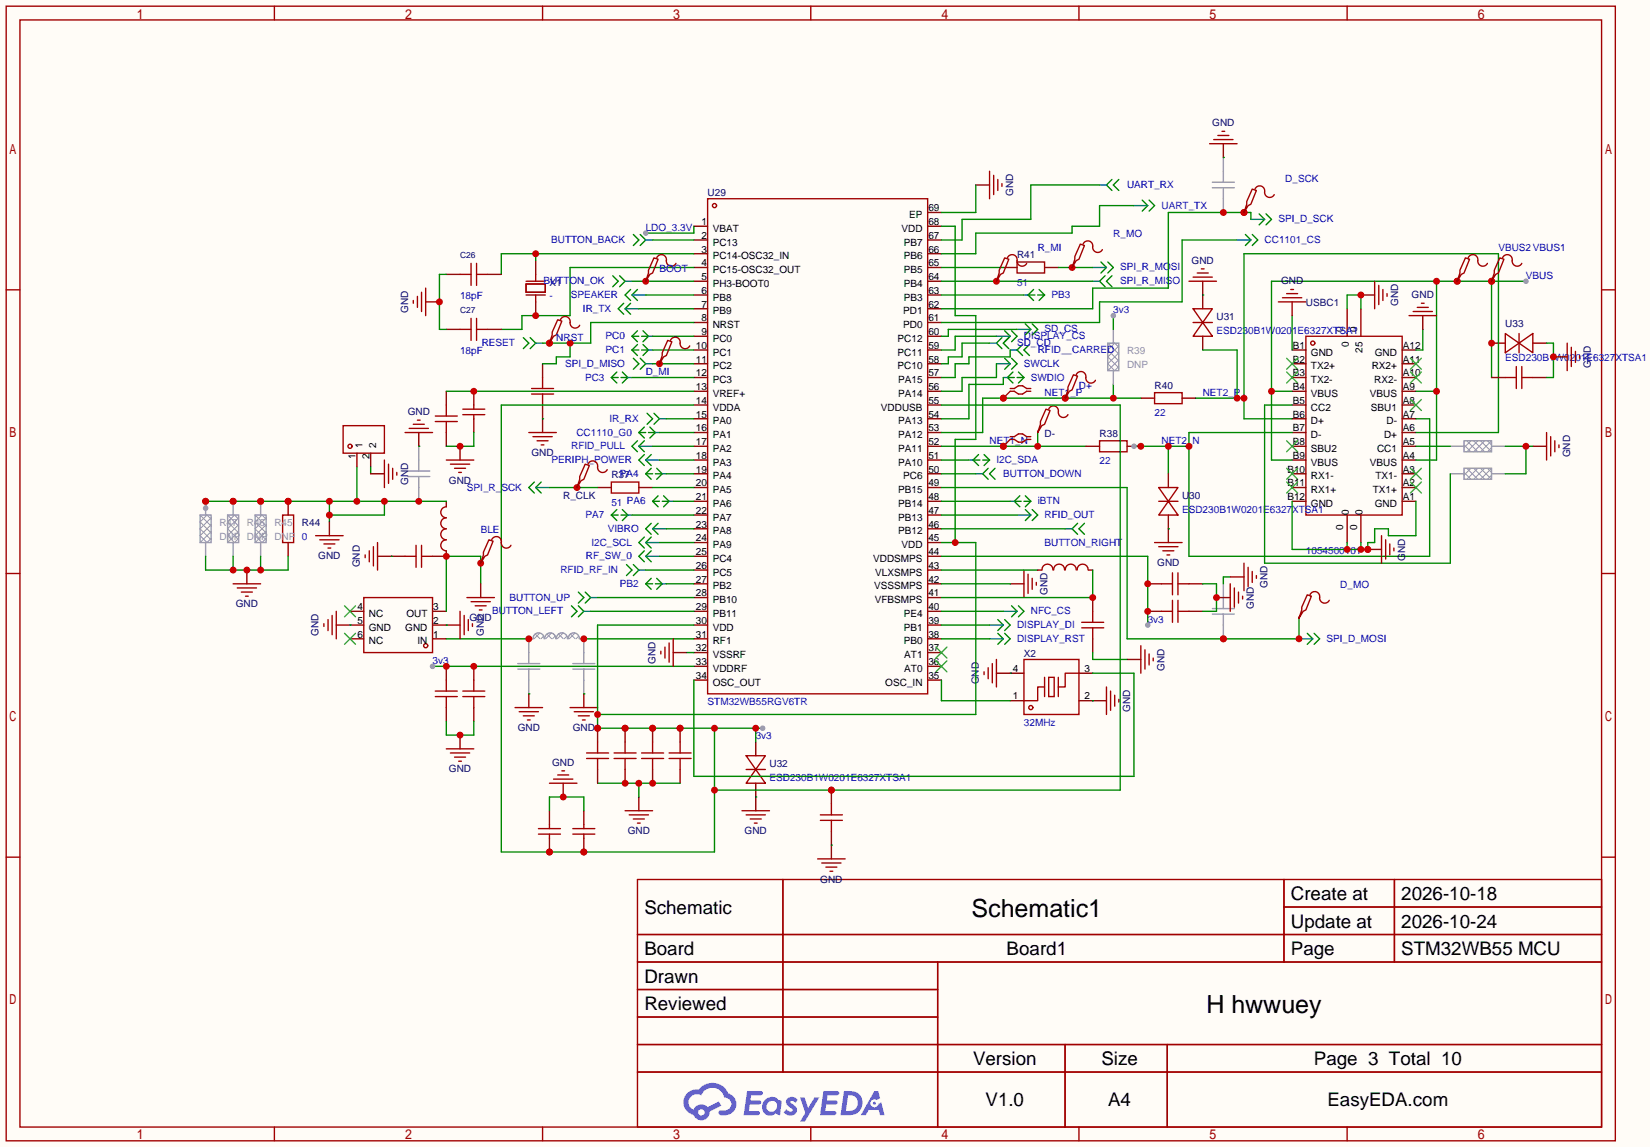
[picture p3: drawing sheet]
<svg xmlns="http://www.w3.org/2000/svg" width="305mm" height="212mm" viewBox="0 0 305 212" stroke-linecap="round" stroke-linejoin="round" font-family="sans-serif">
<defs><g id="words">
<g font-size="4.6">
<text x="179.4" y="169.4">Schematic1</text>
<text x="222.8" y="187.1">H hwwuey</text>
</g>
<g font-size="3.5">
<text x="238.4" y="166.2">Create at</text>
<text x="258.8" y="166.2">2026-10-18</text>
<text x="119" y="168.8">Schematic</text>
<text x="238.4" y="171.3">Update at</text>
<text x="258.8" y="171.3">2026-10-24</text>
<text x="119" y="176.4">Board</text>
<text x="185.9" y="176.4">Board1</text>
<text x="238.4" y="176.4">Page</text>
<text x="258.8" y="176.4">STM32WB55 MCU</text>
<text x="119" y="181.5">Drawn</text>
<text x="119" y="186.6">Reviewed</text>
<text x="179.7" y="196.7">Version</text>
<text x="203.4" y="196.7">Size</text>
<text x="242.6" y="196.7">Page 3 Total 10</text>
<text x="182" y="204.3">V1.0</text>
<text x="204.7" y="204.3">A4</text>
<text x="245.1" y="204.3">EasyEDA.com</text>
</g>
<g font-size="1.8" fill="#000080">
<text x="223.9" y="23.3">GND</text>
<text x="130.7" y="36.2">U29</text>
<text x="187.1" y="36.2" transform="rotate(-90 187.1 36.2)">GND</text>
<text x="187.8" y="47.7">R41</text>
<text x="101.5" y="52.8">X1</text>
<text x="220.1" y="48.7">GND</text>
<text x="236.6" y="52.5">GND</text>
<text x="75.4" y="57.8" transform="rotate(-90 75.4 57.8)">GND</text>
<text x="224.7" y="59.1">U31</text>
<text x="241.2" y="56.6">USBC1</text>
<text x="258.2" y="56.5" transform="rotate(-90 258.2 56.5)">GND</text>
<text x="260.7" y="55">GND</text>
<text x="278" y="60.4">U33</text>
<text x="213.2" y="71.8">R40</text>
<text x="293.8" y="68" transform="rotate(-90 293.8 68)">GND</text>
<text x="75.3" y="76.6">GND</text>
<text x="192.9" y="80.7">D-</text>
<text x="203.1" y="80.7">R38</text>
<text x="75.4" y="89.6" transform="rotate(-90 75.4 89.6)">GND</text>
<text x="82.9" y="89.3">GND</text>
<text x="98.1" y="84.2">GND</text>
<text x="112.9" y="88.3">R37</text>
<text x="290" y="84.5" transform="rotate(-90 290 84.5)">GND</text>
<text x="104" y="92.1">R_CLK</text>
<text x="218.3" y="92.1">U30</text>
<text x="55.8" y="97.2">R44</text>
<text x="58.8" y="103.3">GND</text>
<text x="66.5" y="104.8" transform="rotate(-90 66.5 104.8)">GND</text>
<text x="213.7" y="104.6">GND</text>
<text x="259.5" y="103.5" transform="rotate(-90 259.5 103.5)">GND</text>
<text x="43.5" y="112.2">GND</text>
<text x="193.5" y="109.9" transform="rotate(-90 193.5 109.9)">GND</text>
<text x="231.6" y="112.4" transform="rotate(-90 231.6 112.4)">GND</text>
<text x="234.1" y="108.6" transform="rotate(-90 234.1 108.6)">GND</text>
<text x="58.8" y="117.5" transform="rotate(-90 58.8 117.5)">GND</text>
<text x="86.7" y="114.7">GND</text>
<text x="89.3" y="117.5" transform="rotate(-90 89.3 117.5)">GND</text>
<text x="121.1" y="122.6" transform="rotate(-90 121.1 122.6)">GND</text>
<text x="189.1" y="121.3">X2</text>
<text x="215.1" y="123.8" transform="rotate(-90 215.1 123.8)">GND</text>
<text x="180.8" y="126.4" transform="rotate(-90 180.8 126.4)">GND</text>
<text x="208.7" y="131.5" transform="rotate(-90 208.7 131.5)">GND</text>
<text x="95.6" y="135">GND</text>
<text x="105.8" y="135">GND</text>
<text x="82.9" y="142.7">GND</text>
<text x="102" y="141.4">GND</text>
<text x="142.1" y="141.7">U32</text>
<text x="115.9" y="154.1">GND</text>
<text x="137.5" y="154.1">GND</text>
<text x="151.5" y="163">GND</text>
</g>
<g font-size="1.8" fill="#00f">
<text x="208.2" y="34.7">UART_RX</text>
<text x="237.4" y="33.7">D_SCK</text>
<text x="214.5" y="38.5">UART_TX</text>
<text x="236.1" y="41.1">SPI_D_SCK</text>
<text x="101.8" y="44.9">BUTTON_BACK</text>
<text x="119.3" y="42.6">LDO_3.3V</text>
<text x="191.6" y="46.4">R_MI</text>
<text x="205.6" y="43.9">R_MO</text>
<text x="233.6" y="44.9">CC1101_CS</text>
<text x="276.7" y="46.4">VBUS2VBUS1</text>
<text x="100.3" y="52.5">BUTTON_OK</text>
<text x="121.8" y="50.2">BOOT</text>
<text x="187.8" y="52.8">51</text>
<text x="206.9" y="52.5">SPI_R_MISO</text>
<text x="206.9" y="50">SPI_R_MOSI</text>
<text x="281.8" y="51.5">VBUS</text>
<text x="85" y="55.3">18pF</text>
<text x="101.5" y="55.3">-</text>
<text x="105.4" y="55">SPEAKER</text>
<text x="107.7" y="57.6">IR_TX</text>
<text x="194.2" y="55">PB3</text>
<text x="205.6" y="57.8">3v3</text>
<text x="85" y="65.5">18pF</text>
<text x="89" y="63.9">RESET</text>
<text x="102.7" y="62.9">NRST</text>
<text x="111.9" y="62.7">PC0</text>
<text x="111.9" y="65.2">PC1</text>
<text x="187.8" y="63.9">SD_CD</text>
<text x="189.1" y="62.7">DISPLAY_CS</text>
<text x="191.6" y="65.2">RFID__CARRED</text>
<text x="192.9" y="61.4">SD_CS</text>
<text x="224.7" y="61.6">ESD230B1W0201E6327XTSA1</text>
<text x="104.4" y="67.7">SPI_D_MISO</text>
<text x="108" y="70.3">PC3</text>
<text x="119.3" y="69.3">D_MI</text>
<text x="189.1" y="67.7">SWCLK</text>
<text x="190.4" y="70.3">SWDIO</text>
<text x="199.3" y="71.8">D+</text>
<text x="278" y="66.7">ESD230B1W0201E6327XTSA1</text>
<text x="112.5" y="77.9">IR_RX</text>
<text x="192.9" y="73.1">NET1_P</text>
<text x="213.2" y="76.9">22</text>
<text x="222.1" y="73.1">NET2_P</text>
<text x="105.5" y="83">RFID_PULL</text>
<text x="106.4" y="80.4">CC1110_G0</text>
<text x="182.8" y="82">NET1_N</text>
<text x="214.5" y="82">NET2_N</text>
<text x="101.8" y="85.5">PERIPH_POWER</text>
<text x="114.5" y="88.1">PA4</text>
<text x="184" y="85.5">I2C_SDA</text>
<text x="185.3" y="88.1">BUTTON_DOWN</text>
<text x="203.1" y="85.8">22</text>
<text x="86.2" y="90.6">SPI_R_SCK</text>
<text x="108.1" y="95.7">PA7</text>
<text x="112.9" y="93.4">51 PA6</text>
<text x="191.6" y="93.1">iBTN</text>
<text x="192.9" y="95.7">RFID_OUT</text>
<text x="218.3" y="94.7">ESD230B1W0201E6327XTSA1</text>
<text x="55.8" y="99.7">0</text>
<text x="88.8" y="98.5">BLE</text>
<text x="109.2" y="100.8">I2C_SCL</text>
<text x="112.2" y="98.2">VIBRO</text>
<text x="192.9" y="100.8">BUTTON_RIGHT</text>
<text x="103.5" y="105.8">RFID_RF_IN</text>
<text x="108.2" y="103.3">RF_SW_0</text>
<text x="241.2" y="102.3">1054500101</text>
<text x="90.9" y="113.5">BUTTON_LEFT</text>
<text x="94.1" y="110.9">BUTTON_UP</text>
<text x="114.5" y="108.4">PB2</text>
<text x="190.4" y="113.5">NFC_CS</text>
<text x="247.5" y="108.6">D_MO</text>
<text x="187.8" y="116">DISPLAY_DI</text>
<text x="187.8" y="118.5">DISPLAY_RST</text>
<text x="212" y="115">3v3</text>
<text x="245" y="118.5">SPI_D_MOSI</text>
<text x="79.9" y="122.6">3v3</text>
<text x="130.7" y="130.2">STM32WB55RGV6TR</text>
<text x="139.6" y="136.6">3v3</text>
<text x="189.1" y="134">32MHz</text>
<text x="142.1" y="144.2">ESD230B1W0201E6327XTSA1</text>
</g>
<g font-size="1.8">
<text x="129.5" y="41.6">1</text>
<text x="167.9" y="40.3">EP</text>
<text x="171.4" y="41.6">68</text>
<text x="171.4" y="39">69</text>
<text x="129.5" y="44.1">2</text>
<text x="129.5" y="46.6">3</text>
<text x="131.6" y="42.8">VBAT</text>
<text x="131.6" y="45.4">PC13</text>
<text x="131.6" y="47.9">PC14-OSC32_IN</text>
<text x="166.5" y="42.8">VDD</text>
<text x="166.9" y="47.9">PB6</text>
<text x="166.9" y="45.4">PB7</text>
<text x="171.4" y="46.6">66</text>
<text x="171.4" y="44.1">67</text>
<text x="129.5" y="49.2">4</text>
<text x="129.5" y="51.7">5</text>
<text x="131.6" y="50.4">PC15-OSC32_OUT</text>
<text x="131.6" y="53">PH3-BOOT0</text>
<text x="166.9" y="53">PB4</text>
<text x="166.9" y="50.4">PB5</text>
<text x="171.4" y="51.7">64</text>
<text x="171.4" y="49.2">65</text>
<text x="129.5" y="54.3">6</text>
<text x="129.5" y="56.8">7</text>
<text x="129.5" y="59.3">8</text>
<text x="131.6" y="55.5">PB8</text>
<text x="131.6" y="58.1">PB9</text>
<text x="166.8" y="58.1">PD1</text>
<text x="166.9" y="55.5">PB3</text>
<text x="171.4" y="59.3">61</text>
<text x="171.4" y="56.8">62</text>
<text x="171.4" y="54.3">63</text>
<text x="128.5" y="64.4">10</text>
<text x="129.5" y="61.9">9</text>
<text x="131.6" y="60.6">NRST</text>
<text x="131.6" y="63.1">PC0</text>
<text x="131.6" y="65.7">PC1</text>
<text x="165.8" y="65.7">PC11</text>
<text x="165.8" y="63.1">PC12</text>
<text x="166.8" y="60.6">PD0</text>
<text x="171.4" y="64.4">59</text>
<text x="171.4" y="61.9">60</text>
<text x="238.8" y="64.4">B1</text>
<text x="242.1" y="65.7">GND</text>
<text x="248.1" y="61.3" transform="rotate(-90 248.1 61.3)">0</text>
<text x="249.1" y="64.1" transform="rotate(-90 249.1 64.1)">0</text>
<text x="250.6" y="61.3" transform="rotate(-90 250.6 61.3)">0</text>
<text x="251.6" y="65.2" transform="rotate(-90 251.6 65.2)">25</text>
<text x="253.9" y="65.7">GND</text>
<text x="259.1" y="64.4">A12</text>
<text x="128.5" y="67">11</text>
<text x="128.5" y="69.5">12</text>
<text x="131.6" y="68.2">PC2</text>
<text x="131.6" y="70.8">PC3</text>
<text x="165.8" y="68.2">PC10</text>
<text x="165.9" y="70.8">PA15</text>
<text x="171.4" y="69.5">57</text>
<text x="171.4" y="67">58</text>
<text x="238.8" y="67">B2</text>
<text x="238.8" y="69.5">B3</text>
<text x="242.1" y="68.2">TX2+</text>
<text x="242.1" y="70.8">TX2-</text>
<text x="253.3" y="68.2">RX2+</text>
<text x="253.8" y="70.8">RX2-</text>
<text x="259.1" y="69.5">A10</text>
<text x="259.1" y="67">A11</text>
<text x="128.5" y="72">13</text>
<text x="128.5" y="74.6">14</text>
<text x="128.5" y="77.1">15</text>
<text x="131.6" y="73.3">VREF+</text>
<text x="131.6" y="75.8">VDDA</text>
<text x="162.7" y="75.8">VDDUSB</text>
<text x="165.9" y="73.3">PA14</text>
<text x="171.4" y="77.1">54</text>
<text x="171.4" y="74.6">55</text>
<text x="171.4" y="72">56</text>
<text x="238.8" y="72">B4</text>
<text x="238.8" y="74.6">B5</text>
<text x="238.8" y="77.1">B6</text>
<text x="242.1" y="73.3">VBUS</text>
<text x="242.1" y="75.8">CC2</text>
<text x="253" y="73.3">VBUS</text>
<text x="253.2" y="75.8">SBU1</text>
<text x="259.1" y="77.1">A7</text>
<text x="259.1" y="74.6">A8</text>
<text x="259.1" y="72">A9</text>
<text x="67" y="82.8" transform="rotate(-90 67 82.8)">1</text>
<text x="69.5" y="82.8" transform="rotate(-90 69.5 82.8)">2</text>
<text x="128.5" y="79.7">16</text>
<text x="128.5" y="82.2">17</text>
<text x="131.6" y="78.4">PA0</text>
<text x="131.6" y="80.9">PA1</text>
<text x="131.6" y="83.5">PA2</text>
<text x="165.9" y="83.5">PA11</text>
<text x="165.9" y="80.9">PA12</text>
<text x="165.9" y="78.4">PA13</text>
<text x="171.4" y="82.2">52</text>
<text x="171.4" y="79.7">53</text>
<text x="238.8" y="79.7">B7</text>
<text x="238.8" y="82.2">B8</text>
<text x="242.1" y="78.4">D+</text>
<text x="242.1" y="80.9">D-</text>
<text x="242.1" y="83.5">SBU2</text>
<text x="254.3" y="83.5">CC1</text>
<text x="255.6" y="80.9">D+</text>
<text x="256.1" y="78.4">D-</text>
<text x="259.1" y="82.2">A5</text>
<text x="259.1" y="79.7">A6</text>
<text x="65.7" y="84.8" transform="rotate(-90 65.7 84.8)">1</text>
<text x="68.2" y="84.8" transform="rotate(-90 68.2 84.8)">2</text>
<text x="128.5" y="84.7">18</text>
<text x="128.5" y="87.3">19</text>
<text x="128.5" y="89.8">20</text>
<text x="131.6" y="86">PA3</text>
<text x="131.6" y="88.5">PA4</text>
<text x="165.9" y="86">PA10</text>
<text x="166.8" y="88.5">PC6</text>
<text x="171.4" y="89.8">49</text>
<text x="171.4" y="87.3">50</text>
<text x="171.4" y="84.7">51</text>
<text x="237.8" y="87.3">B10</text>
<text x="237.8" y="89.8">B11</text>
<text x="238.8" y="84.7">B9</text>
<text x="242.1" y="86">VBUS</text>
<text x="242.1" y="88.5">RX1-</text>
<text x="253" y="86">VBUS</text>
<text x="254" y="88.5">TX1-</text>
<text x="259.1" y="89.8">A2</text>
<text x="259.1" y="87.3">A3</text>
<text x="259.1" y="84.7">A4</text>
<text x="128.5" y="92.4">21</text>
<text x="128.5" y="94.9">22</text>
<text x="131.6" y="91.1">PA5</text>
<text x="131.6" y="93.6">PA6</text>
<text x="165.9" y="93.6">PB14</text>
<text x="165.9" y="91.1">PB15</text>
<text x="171.4" y="94.9">47</text>
<text x="171.4" y="92.4">48</text>
<text x="237.8" y="92.4">B12</text>
<text x="242.1" y="91.1">RX1+</text>
<text x="242.1" y="93.6">GND</text>
<text x="249.1" y="95.1" transform="rotate(-90 249.1 95.1)">0</text>
<text x="251.6" y="95.1" transform="rotate(-90 251.6 95.1)">0</text>
<text x="253.5" y="91.1">TX1+</text>
<text x="253.9" y="93.6">GND</text>
<text x="259.1" y="92.4">A1</text>
<text x="128.5" y="97.4">23</text>
<text x="128.5" y="100">24</text>
<text x="131.6" y="96.2">PA7</text>
<text x="131.6" y="98.7">PA8</text>
<text x="131.6" y="101.2">PA9</text>
<text x="165.9" y="98.7">PB12</text>
<text x="165.9" y="96.2">PB13</text>
<text x="166.5" y="101.2">VDD</text>
<text x="171.4" y="100">45</text>
<text x="171.4" y="97.4">46</text>
<text x="248.1" y="97.9" transform="rotate(-90 248.1 97.9)">0</text>
<text x="250.6" y="97.9" transform="rotate(-90 250.6 97.9)">0</text>
<text x="128.5" y="102.5">25</text>
<text x="128.5" y="105.1">26</text>
<text x="128.5" y="107.6">27</text>
<text x="131.6" y="103.8">PC4</text>
<text x="131.6" y="106.3">PC5</text>
<text x="161.2" y="103.8">VDDSMPS</text>
<text x="161.7" y="106.3">VLXSMPS</text>
<text x="171.4" y="107.6">42</text>
<text x="171.4" y="105.1">43</text>
<text x="171.4" y="102.5">44</text>
<text x="66" y="112.7">4</text>
<text x="68.1" y="113.9">NC</text>
<text x="75" y="113.9">OUT</text>
<text x="80" y="112.7">3</text>
<text x="128.5" y="110.1">28</text>
<text x="128.5" y="112.7">29</text>
<text x="131.6" y="108.9">PB2</text>
<text x="131.6" y="111.4">PB10</text>
<text x="131.6" y="113.9">PB11</text>
<text x="161.5" y="108.9">VSSSMPS</text>
<text x="161.6" y="111.4">VFBSMPS</text>
<text x="166.9" y="113.9">PE4</text>
<text x="171.4" y="112.7">40</text>
<text x="171.4" y="110.1">41</text>
<text x="66" y="115.2">5</text>
<text x="66" y="117.8">6</text>
<text x="68.1" y="116.5">GND</text>
<text x="68.1" y="119">NC</text>
<text x="74.8" y="116.5">GND</text>
<text x="77.1" y="119">IN</text>
<text x="80" y="117.8">1</text>
<text x="80" y="115.2">2</text>
<text x="128.5" y="115.2">30</text>
<text x="128.5" y="117.8">31</text>
<text x="131.6" y="116.5">VDD</text>
<text x="131.6" y="119">RF1</text>
<text x="166.9" y="119">PB0</text>
<text x="166.9" y="116.5">PB1</text>
<text x="171.4" y="117.8">38</text>
<text x="171.4" y="115.2">39</text>
<text x="128.5" y="120.3">32</text>
<text x="128.5" y="122.8">33</text>
<text x="128.5" y="125.4">34</text>
<text x="131.6" y="121.6">VSSRF</text>
<text x="131.6" y="124.1">VDDRF</text>
<text x="167" y="124.1">AT0</text>
<text x="167" y="121.6">AT1</text>
<text x="171.4" y="125.4">35</text>
<text x="171.4" y="122.8">36</text>
<text x="171.4" y="120.3">37</text>
<text x="187.1" y="124.1">4</text>
<text x="200.3" y="124.1">3</text>
<text x="131.6" y="126.6">OSC_OUT</text>
<text x="163.5" y="126.6">OSC_IN</text>
<text x="187.1" y="129.2">1</text>
<text x="200.3" y="129.2">2</text>
</g>
<g font-size="1.8" fill="#999">
<text x="208.2" y="65.5">R39</text>
<text x="208.2" y="68">DNP</text>
<text x="40.5" y="97.2">R47</text>
<text x="40.5" y="99.7">DNP</text>
<text x="45.6" y="97.2">R46</text>
<text x="45.6" y="99.7">DNP</text>
<text x="50.7" y="97.2">R45</text>
<text x="50.7" y="99.7">DNP</text>
</g>
<g font-size="1.6" fill="#000080">
<text x="85" y="47.7">C26</text>
<text x="85" y="57.8">C27</text>
</g>
</g></defs>
<path d="M0 0h304.7v211.8h-304.7z" fill="#fffcf7"/>
<g fill="none" stroke="#a10000" stroke-width=".25">
<path d="M1.1 1.1h297.2v209.6h-297.2zM3.7 3.7h292.1v204.5h-292.1zM50.7 1.1v2.6M100.2 1.1v2.6M149.7 1.1v2.6M199.3 1.1v2.6M248.8 1.1v2.6M1.1 53.5h2.6M295.8 53.5h2.5M1.1 105.9h2.6M295.8 105.9h2.5M1.1 158.3h2.6"/>
<path d="M295.8 158.3h2.5M117.7 162.4h178.1v45.8h-178.1zM117.7 172.6h178.1M117.7 177.7h178.1M144.6 162.4v35.6M173.2 177.7v30.5M237.1 162.4v15.3M237.1 167.5h58.7M257.5 162.4v15.3M117.7 182.8h55.5M117.7 192.9h178.1M117.7 187.8h55.5"/>
<path d="M117.7 198h178.1M196.7 192.9v15.3M215.6 192.9v15.3M50.7 208.2v2.5M100.2 208.2v2.5M149.7 208.2v2.5M199.3 208.2v2.5M248.8 208.2v2.5"/>
</g>
<g fill="#5487ff">
<path d="M145.5 202.8a1.3 1.3 0 0 1 1.8 .3l-.4 .6a.54 .54 0 0 0-.9-.2l.1 .2a1.58 1.58 0 0 1 1.1 1.6 1.43 1.43 0 0 1-2.5 .1l.5-.6a.64 .64 0 0 0 .5 .5 .64 .64 0 0 0 .7-.3l-.2-.2a1.6 1.6 0 0 1-1-1.6z"/>
<path d="M147.7 202.7h.9l.7 1.9 1.1-1.9h.9l-2.7 4.5h-.9l1-1.7z"/>
<path d="M138 201.5h1.6a1.31 1.31 0 0 1 1.2 .2 .4 .4 0 0 1-.3 .6h-1.8l-.1 .9h1.6a.4 .4 0 0 1 .4 .4 .4 .4 0 0 1-.4 .4h-1.7l-.2 1.2h.8a1.23 1.23 0 0 1 1.2 .2 .39 .39 0 0 1-.3 .6h-2.7z"/>
<path d="M152.1 201.5h1.6a1.32 1.32 0 0 1 1.3 .2 .39 .39 0 0 1-.4 .6h-1.7l-.2 .9h1.7a.4 .4 0 0 1 .3 .4 .4 .4 0 0 1-.4 .4h-1.7l-.2 1.2h.8a1.23 1.23 0 0 1 1.2 .2 .39 .39 0 0 1-.3 .6h-2.7z"/>
<path d="M161.5 201.5h.7l.4 1.3-.7 .4a.75 .75 0 0 0-1.1 .3 .75 .75 0 0 0 .5 1 .75 .75 0 0 0 .9-.6l.6-.3 .6 2.4h-.9l-.2-1h-1.9l-.5 1h-.9z"/>
<path d="M155.9 201.5l-.7 4.5h1.5a2.27 2.27 0 0 0 2.6-2.3 2.27 2.27 0 0 0-2.7-2.2zM156.6 202.3a1.5 1.5 0 0 1 1.8 1.5 1.5 1.5 0 0 1-1.9 1.4h-.3z"/>
<path d="M141.3 203.1a1.62 1.62 0 0 0-.4 2.1 1.62 1.62 0 0 0 2 .7l.4-.3 .3 .3 .5 .1 .3-2.5-.2-.3h-.4a1.58 1.58 0 0 0-2.5-.1zM141.9 203.6a.99 .99 0 0 1 1.6 .3 .99 .99 0 0 1-.9 1.4 .94 .94 0 0 1-1-.5 .94 .94 0 0 1 .3-1.2z"/>
<path d="M126.9 201.9a2.37 2.37 0 0 0 1.2 4 1.54 1.54 0 0 0 1.7 1 1.54 1.54 0 0 0 1.3-1.6l2.1-1.1-.5-.8-2 1.1a1.57 1.57 0 0 0-2.6 .4 1.5 1.5 0 0 1-.8-2.1 1.5 1.5 0 0 1 2.2-.5 2.23 2.23 0 0 1 2.3-1.4 2.23 2.23 0 0 1 2 1.8 1.16 1.16 0 0 1 1.2 1.1 1.16 1.16 0 0 1-1 1.3h-.7a.47 .47 0 0 0-.6 .3 .47 .47 0 0 0 .4 .6 2.23 2.23 0 0 0 2.3-.7 2.23 2.23 0 0 0 .4-2.3 2.16 2.16 0 0 0-1.3-1.1 3.2 3.2 0 0 0-5.4-.7l-1.2 .1zM129 205.4a.58 .58 0 0 1 1.1 0 .58 .58 0 0 1-1.1 0z"/>
<circle cx="161.5" cy="203.8" r=".28"/>
</g>
<g fill="none" stroke="#a10000" stroke-width=".25">
<path d="M130.7 36.7h40.6v91.4h-40.6zM187.8 48.4h5.1v2h-5.1zM112.9 89h5.1v2.1h-5.1z"/>
<circle cx="132" cy="38" r=".38"/>
</g>
<g fill="none" stroke="#870000" stroke-width=".25">
<path d="M171.3 39.2h2.6M128.1 41.8h2.6M128.1 44.3h2.6M128.1 46.9h2.6M128.1 49.4h2.6M128.1 51.9h2.6M128.1 54.5h2.6M128.1 57h2.6M128.1 59.6h2.6M171.3 41.8h2.6M171.3 44.3h2.6M171.3 46.9h2.6"/>
<path d="M171.3 49.4h2.6M171.3 51.9h2.6M171.3 54.5h2.6M171.3 57h2.6M171.3 59.6h2.6M185.3 49.4h2.5M192.9 49.4h2.6M128.1 62.1h2.6M128.1 64.6h2.6M128.1 67.2h2.6M128.1 69.7h2.6M128.1 72.3h2.6"/>
<path d="M128.1 74.8h2.6M128.1 77.3h2.6M128.1 79.9h2.6M171.3 62.1h2.6M171.3 64.6h2.6M171.3 67.2h2.6M171.3 69.7h2.6M171.3 72.3h2.6M171.3 74.8h2.6M171.3 77.3h2.6M171.3 79.9h2.6M106.6 89.8v.2"/>
<path d="M110.4 90h2.5M118 90h2.5M128.1 82.4h2.6M128.1 85h2.6M128.1 87.5h2.6M128.1 90h2.6M128.1 92.6h2.6M128.1 95.1h2.6M128.1 97.7h2.6M171.3 82.4h2.6M171.3 85h2.6M171.3 87.5h2.6"/>
<path d="M171.3 90h2.6M171.3 92.6h2.6M171.3 95.1h2.6M171.3 97.7h2.6M128.1 100.2h2.6M128.1 102.7h2.6M128.1 105.3h2.6M128.1 107.8h2.6M128.1 110.4h2.6M128.1 112.9h2.6M128.1 115.4h2.6M128.1 118h2.6"/>
<path d="M171.3 100.2h2.6M171.3 102.7h2.6M171.3 105.3h2.6M171.3 107.8h2.6M171.3 110.4h2.6M171.3 112.9h2.6M171.3 115.4h2.6M171.3 118h2.6M128.1 120.5h2.6M128.1 123.1h2.6M128.1 125.6h2.6M171.3 120.5h2.6"/>
<path d="M171.3 123.1h2.6M171.3 125.6h2.6"/>
</g>
<path d="M172.8 119.5l2.1 2M174.9 119.5l-2.1 2M172.8 122l2.1 2.1M174.9 122l-2.1 2.1" fill="none" stroke="#3c3" stroke-width=".25"/>
<g fill="none" stroke="#008000" stroke-width=".25">
<path d="M118 79.9l1 1M118 79.9h1.3M119 78.9l-1 1M119.5 76.3l1 1-1 1.1M119.8 79.9h1.2M120 78.9l1 1M120.8 76.3l1 1-1 1.1M121 79.9l-1 1M98.7 89l-1 1 1 1.1M99.9 89l-1 1 1 1.1M117.7 81.4l-1 1 1 1M119 81.4l-1 1 1 1"/>
<path d="M119 83.9l-1 1.1 1 1M119.3 87.5l1 1M119.3 87.5h1.2M120.3 83.9l-1 1.1 1 1M120.3 86.5l-1 1M121 87.5h1.3M121.3 86.5l1 1M122.3 87.5l-1 1"/>
</g>
<path d="M121 79.9h.8M121.8 77.3h1.3M98.9 90h2.6M118 82.4h2.5M119.3 85h2.5M122.3 87.5h.8" fill="none" stroke="#008080" stroke-width=".25"/>
<path d="M121.8 79.9h6.3M123.1 77.3h5M101.5 90h8.9M120.5 82.4h7.6M120.5 90h7.6M121.8 85h6.3M123.1 87.5h5" fill="none" stroke="#008700" stroke-width=".25"/>
<circle cx="106.6" cy="90" r=".63" fill="#c00"/>
<path d="M108.1 85.7l.7 .3-1 2.5-.5 .3-.7 1.2 .5-1.5v-.5zM108.6 85.7a.93 .93 0 0 1 1.1-.5 .93 .93 0 0 1 .7 1 .94 .94 0 0 0 .6 1 .94 .94 0 0 0 1.1-.5" fill="none" stroke="#a10000" stroke-width=".25"/>
<g fill="none" stroke="#008000" stroke-width=".25">
<path d="M112.9 95.1l1 1M112.9 95.1h1.3M113.9 94.1l-1 1M114.7 95.1h1.3M114.9 94.1l1.1 1M116 95.1l-1.1 1M119 99.2l-1 1 1 1M120.3 96.6l-1 1.1 1 1M120.3 99.2l-1 1 1 1M120.5 92.6l1 1M120.5 92.6h1.3M121.5 91.6l-1 1"/>
<path d="M121.5 96.6l-1 1.1 1 1M122.3 92.6h1.3M122.6 91.6l1 1M123.6 92.6l-1 1M179.7 85l1 1M179.7 85h1.3M180.7 83.9l-1 1.1M181.5 85h1.3M181.7 83.9l1.1 1.1M182.8 85l-1.1 1"/>
</g>
<path d="M116 95.1h.7M120.5 97.7h2.6M123.6 92.6h.7M178.9 85h.8M119.3 100.2h2.5" fill="none" stroke="#008080" stroke-width=".25"/>
<path d="M191.6 79.9v2.5M116.7 95.1h11.4M123.1 97.7h5M124.3 92.6h3.8M173.9 85h5M173.9 82.4h26.6M121.8 100.2h6.3" fill="none" stroke="#008700" stroke-width=".25"/>
<g fill="#c00">
<circle cx="191.6" cy="82.4" r=".63"/>
<circle cx="185.3" cy="82.4" r=".63"/>
</g>
<g fill="none" stroke="#870000" stroke-width=".25">
<path d="M248.8 57v5.1M251.3 57v5.1M191.6 79.6v.3M210.7 73.5h2.5M218.3 73.5h2.6M238.6 64.6h2.6M238.6 67.2h2.6M238.6 69.7h2.6M238.6 72.3h2.6M238.6 74.8h2.6M238.6 77.3h2.6M238.6 79.9h2.6"/>
<path d="M259 64.6h2.5M259 67.2h2.5M259 69.7h2.5M259 72.3h2.5M259 74.8h2.5M259 77.3h2.5M259 79.9h2.5M200.5 82.4h2.6M208.2 82.4h2.5M238.6 82.4h2.6M238.6 85h2.6M238.6 87.5h2.6"/>
<path d="M238.6 90h2.6M238.6 92.6h2.6M248.8 95.1v5.1M251.3 95.1v5.1M259 82.4h2.5M259 85h2.5M259 87.5h2.5M259 90h2.5M259 92.6h2.5"/>
</g>
<g fill="none" stroke="#a10000" stroke-width=".25">
<path d="M193.2 75.6l.7 .2-1 2.6-.5 .2-.8 1.3 .6-1.5v-.5zM193.7 75.6a.93 .93 0 0 1 1.1-.6 .93 .93 0 0 1 .7 1.1 .94 .94 0 0 0 .6 1 .94 .94 0 0 0 1.1-.5M213.2 72.5h5.1v2h-5.1zM241.2 62.1h17.8v33h-17.8zM203.1 81.4h5.1v2h-5.1z"/>
<circle cx="242.4" cy="63.4" r=".38"/>
</g>
<g fill="none" stroke="#3c3" stroke-width=".25">
<path d="M237.6 66.2l2 2M237.6 68.7l2 2M239.6 66.2l-2 2M239.6 68.7l-2 2M260.5 73.8l2 2M260.5 68.7l2 2M260.5 66.2l2 2M262.5 66.2l-2 2M262.5 73.8l-2 2M262.5 68.7l-2 2M237.6 81.4l2 2M237.6 86.5l2 2"/>
<path d="M237.6 89l2 2.1M239.6 81.4l-2 2M239.6 86.5l-2 2M239.6 89l-2 2.1M260.5 89l2 2.1M260.5 86.5l2 2M262.5 89l-2 2.1M262.5 86.5l-2 2"/>
</g>
<path d="M261.5 77.3h2.5v25.4h-44.4v-22.8h19M209.4 82.4h10.2M215.8 82.4v5.1" fill="none" stroke="#008700" stroke-width=".25"/>
<g fill="#c00">
<circle cx="219.6" cy="82.4" r=".63"/>
<circle cx="215.8" cy="82.4" r=".63"/>
<circle cx="210.7" cy="82.4" r=".63"/>
</g>
<circle cx="209.4" cy="82.4" r=".51" fill="#999"/>
<path d="M222.1 54.5v2.5M222.1 62.1v2.5M275.5 63.4h2.5M283.1 63.4h2.5M215.8 87.5v2.5M215.8 95.1v2.6M139.6 137v2.6M139.6 144.7v2.5" fill="none" stroke="#870000" stroke-width=".25"/>
<path d="M220.3 57h3.6l-1.8 2.6zM220.3 59.6h3.6M222.1 59.6l1.8 2.5h-3.6zM278 61.6l2.5 1.8-2.5 1.8zM280.5 63.4l2.6-1.8v3.6zM280.5 61.6v3.6M214 90h3.6l-1.8 2.6zM214 92.6h3.6M215.8 92.6l1.8 2.5h-3.6zM137.8 139.6h3.6l-1.8 2.5zM137.8 142.1h3.6M139.6 142.1l1.8 2.6h-3.6z" fill="none" stroke="#a10000" stroke-width=".25"/>
<path d="M205.6 71v2.5M210.7 73.5h-29.2v6.4h-7.6" fill="none" stroke="#008700" stroke-width=".25"/>
<g fill="#c00">
<circle cx="205.6" cy="73.5" r=".63"/>
<circle cx="196.7" cy="73.5" r=".63"/>
<circle cx="185.3" cy="73.5" r=".63"/>
</g>
<path d="M220.9 73.5h8.8M222.1 64.6h6.4v8.9M238.6 77.3h-8.9v-30.4h47v33h-15.2" fill="none" stroke="#008700" stroke-width=".25"/>
<g fill="#c00">
<circle cx="229.7" cy="73.5" r=".63"/>
<circle cx="228.5" cy="73.5" r=".63"/>
</g>
<path d="M196.7 73.3v.2" fill="none" stroke="#870000" stroke-width=".25"/>
<circle cx="196.7" cy="73.5" r=".63" fill="#c00"/>
<path d="M198.2 69.2l.8 .3-1 2.5-.5 .3-.8 1.2 .5-1.5v-.5zM198.8 69.2a.93 .93 0 0 1 1.1-.5 .93 .93 0 0 1 .6 1 .94 .94 0 0 0 .7 1 .94 .94 0 0 0 1.1-.5" fill="none" stroke="#a10000" stroke-width=".25"/>
<path d="M204.6 63.4l2 2M206.6 64.1l-.7-.7-1.3 1.2 2 2.1M206.6 63.9l-2 2 2 2M206.6 65.2l-2 2 1.3 1.3 .7-.8M206.6 66.4l-2 2.1" fill="none" stroke="#999" stroke-width=".18"/>
<path d="M204.6 63.4h2v5.1h-2zM205.6 60.8v2.6M205.6 68.5v2.5" fill="none" stroke="#999" stroke-width=".25"/>
<path d="M205.6 58.3v2.5" fill="none" stroke="#008700" stroke-width=".25"/>
<circle cx="205.6" cy="58.3" r=".51" fill="#999"/>
<path d="M222.1 51.9v2.6M121.8 66.9v.3M215.8 97.7v2.5" fill="none" stroke="#870000" stroke-width=".25"/>
<path d="M219.6 51.9h5.1M220.3 51.2h3.6M221.1 50.4h2M221.9 49.7h.5M213.2 100.2h5.1M214 101h3.6M214.8 101.7h2M215.5 102.5h.5" fill="none" stroke="#a10000" stroke-width=".25"/>
<path d="M222.1 54.5h.1M120.5 67.2h7.6M120.5 62.1h7.6M120.5 64.6h7.6M184 67.2v2.5h-6.3v2.6h-3.8M185.3 69.7v1.3h-6.4v6.3h-5M186.6 64.6v1.3h-7.7v1.3h-2.5v2.5h-2.5M215.8 97.7h.1" fill="none" stroke="#008700" stroke-width=".25"/>
<g fill="none" stroke="#008000" stroke-width=".25">
<path d="M116.7 62.1l1 1M116.7 62.1h1.3M116.7 64.6l1 1.1M116.7 64.6h1.3M117 66.2l1 1-1 1M117.7 61.1l-1 1M117.7 63.6l-1 1M118.2 66.2l1.1 1-1.1 1M118.5 62.1h1.3M118.5 64.6h1.3M118.7 61.1l1.1 1M118.7 63.6l1.1 1"/>
<path d="M119.8 62.1l-1.1 1M119.8 64.6l-1.1 1.1M185.5 66.2l1.1 1-1.1 1M186.1 69.7l1 1M186.1 69.7h1.2M186.8 66.2l1 1-1 1M187.1 68.7l-1 1M187.8 69.7h1.3M188.1 68.7l1 1M188.8 63.6l-1 1 1 1.1M189.1 69.7l-1 1M190.1 63.6l-1 1 1 1.1"/>
</g>
<path d="M119.3 67.2h1.2M119.8 64.6h.7M119.8 62.1h.7M184 67.2h2.6M185.3 69.7h.8M186.6 64.6h1.2" fill="none" stroke="#008080" stroke-width=".25"/>
<circle cx="121.8" cy="67.2" r=".63" fill="#c00"/>
<path d="M97.2 52.5h3.5v1.5h-3.5zM97.2 54.5h3.5M97.2 51.9h3.5M98.9 50.7v1.2M98.9 54.5v1.3M123.3 62.9l.8 .2-1 2.6-.5 .2-.8 1.3 .5-1.5v-.5zM123.8 62.9a.93 .93 0 0 1 1.1-.6 .93 .93 0 0 1 .7 1.1 .94 .94 0 0 0 .7 1 .94 .94 0 0 0 1.1-.5" fill="none" stroke="#a10000" stroke-width=".25"/>
<g fill="none" stroke="#008000" stroke-width=".25">
<path d="M117 43.3l1 1-1 1M118.2 43.3l1.1 1-1.1 1M189.4 59.8l1 1-1 1M190.6 59.8l1 1-1 1M112.9 69.7l1 1M112.9 69.7h1.3M113.9 68.7l-1 1M114.7 69.7h1.3M114.9 68.7l1.1 1M116 69.7l-1.1 1M185 62.4l-1 1 1 1M185.5 61.1l1.1 1-1.3 1.3 1 1"/>
<path d="M186.8 61.1l1 1-1 1M182.5 86.5l-1 1 1 1M183.8 86.5l-1 1 1 1M115.7 104.3l1 1-1 1M117 104.3l1 1-1 1M119 101.7l-1 1 1 1.1M120.3 101.7l-1 1 1 1.1"/>
</g>
<path d="M119.3 44.3h1.2M116 69.7h.7M182.8 63.4h1.2M184 62.1h2.6M187.8 60.8h2.6M180.2 87.5h1.3M118 105.3h1.3M119.3 102.7h2.5" fill="none" stroke="#008080" stroke-width=".25"/>
<path d="M98.9 46.9v1.2M120.5 44.3h7.6M128.1 46.9h-35.5v3.8M116.7 69.7h11.4M182.8 63.4h-5.1v2.5h-2.6v1.3h-1.2M184 62.1h-7.6v2.5h-2.5M187.8 60.8h-12.7v1.3h-1.2M173.9 87.5h6.3M119.3 105.3h8.8M121.8 102.7h6.3" fill="none" stroke="#008700" stroke-width=".25"/>
<path d="M98.9 48.1v2.6M98.9 55.8v2.5" fill="none" stroke="#870000" stroke-width=".25"/>
<circle cx="98.9" cy="46.9" r=".63" fill="#c00"/>
<path d="M128.1 49.4h-22.8v8.9h-8.9v2.5h-3.8" fill="none" stroke="#008700" stroke-width=".25"/>
<circle cx="98.9" cy="58.3" r=".63" fill="#c00"/>
<path d="M76.3 55.5v.5M77.1 54.7v2.1M77.9 54v3.5M78.6 53.2v5.1M85 50.7h2M87 48.6v4.1M87 58.8v4.1M88 50.7h2M88 48.6v4.1M88 58.8v4.1M85 60.8h2M88 60.8h2" fill="none" stroke="#a10000" stroke-width=".25"/>
<path d="M78.6 55.8h2.6M82.4 50.7h2.6M90 50.7h2.6M82.4 60.8h2.6M90 60.8h2.6" fill="none" stroke="#870000" stroke-width=".25"/>
<path d="M82.4 50.7h-1.2v10.1h1.2" fill="none" stroke="#008700" stroke-width=".25"/>
<circle cx="81.2" cy="55.8" r=".63" fill="#c00"/>
<path d="M180.2 34.2h2.6M184 51.7v.2M186.6 107.8h2.5M184 124.3h5.1M186.6 129.4h2.5M199.3 129.4h5M199.3 124.3h2.5" fill="none" stroke="#870000" stroke-width=".25"/>
<g fill="none" stroke="#a10000" stroke-width=".25">
<path d="M182.8 31.6v5.1M183.5 32.4v3.5M184.3 33.1v2.1M185 33.9v.5M189.1 105.3v5.1M189.9 106v3.6M190.6 106.8v2M191.4 107.6v.5M181.7 124.1v.5M182.5 123.3v2M183.3 122.6v3.5M184 121.8v5.1"/>
<path d="M189.1 121.8h10.2v10.2h-10.2zM192.9 126.9h-1.3v2.5h-2.5M192.9 125.1v3.6M193.7 125.1h1v3.6h-1zM195.5 125.1v3.6M199.3 124.3h-2.6v2.6h-1.2M204.3 126.9v5.1M205.1 127.6v3.6M205.9 128.4v2M206.6 129.2v.5"/>
<circle cx="190.4" cy="130.7" r=".38"/>
</g>
<g fill="none" stroke="#008700" stroke-width=".25">
<path d="M180.2 34.2v5h-6.3M173.9 54.5h15.2M173.9 51.9h27.9M173.9 49.4h11.4M195.5 49.4h6.3M123.1 107.8h5M173.9 105.3h17.7M173.9 107.8h12.7M173.9 118h8.9M173.9 115.4h8.9M173.9 125.6v3.8h12.7M186.6 124.3h.1"/>
<path d="M201.8 129.4h.1M201.8 124.3h7.6v19.1h-81.3v-17.8"/>
</g>
<g fill="none" stroke="#008000" stroke-width=".25">
<path d="M189.9 54.5l1 1M189.9 54.5h1.2M190.9 53.5l-1 1M191.6 54.5h1.3M191.9 53.5l1 1M192.9 54.5l-1 1M203.3 48.4l1 1-1 1M204.1 50.9l-1 1 1 1.1M204.6 48.4l1 1-1 1M205.4 50.9l-1.1 1 1.1 1.1M119.3 107.8l1 1M119.3 107.8h1.2"/>
<path d="M120.3 106.8l-1 1M121 107.8h1.3M121.3 106.8l1 1M122.3 107.8l-1 1M184.3 114.4l1 1-1 1.1M184.3 117l1 1-1 1M185.5 114.4l1.1 1-1.1 1.1M185.5 117l1.1 1-1.1 1"/>
</g>
<path d="M189.1 54.5h.8M201.8 51.9h1.3M201.8 49.4h2.5M122.3 107.8h.8M182.8 115.4h2.5M182.8 118h2.5" fill="none" stroke="#008080" stroke-width=".25"/>
<circle cx="184" cy="51.9" r=".63" fill="#c00"/>
<path d="M185.5 47.6l.8 .3-1 2.5-.5 .3-.8 1.2 .5-1.5v-.5zM186.1 47.6a.93 .93 0 0 1 1.1-.5 .93 .93 0 0 1 .6 1 .94 .94 0 0 0 .7 1 .94 .94 0 0 0 1.1-.5" fill="none" stroke="#a10000" stroke-width=".25"/>
<path d="M198 49.1v.3" fill="none" stroke="#870000" stroke-width=".25"/>
<circle cx="198" cy="49.4" r=".63" fill="#c00"/>
<path d="M199.5 45.1l.8 .2-1 2.6-.5 .2-.8 1.3 .5-1.5v-.5zM200 45.1a.93 .93 0 0 1 1.1-.6 .93 .93 0 0 1 .7 1.1 .94 .94 0 0 0 .7 1 .94 .94 0 0 0 1.1-.5" fill="none" stroke="#a10000" stroke-width=".25"/>
<g fill="none" stroke="#008000" stroke-width=".25">
<path d="M205.4 33.1l-1.1 1.1 1.1 1M206.6 33.1l-1 1.1 1 1M210.9 37l1.1 1-1.1 1M212.2 37l1 1-1 1M115.2 56l-1 1 1 1M116.5 53.5l-1.1 1 1.1 1M116.5 56l-1.1 1 1.1 1M117.7 53.5l-1 1 1 1M187.3 92.6l1 1M187.3 92.6h1.3M188.3 91.6l-1 1M189.1 92.6h1.3"/>
<path d="M189.4 94.1l1 1-1 1M189.4 91.6l1 1M190.4 92.6l-1 1M190.6 94.1l1 1-1 1M199 96.6l-1 1.1 1 1M200.3 96.6l-1 1.1 1 1M105.5 111.9l1.1 1-1.1 1M106.8 109.3l1 1.1-1 1M106.8 111.9l1 1-1 1M108.1 109.3l1 1.1-1 1M241.4 117l1 1-1 1M242.7 117l1 1-1 1"/>
</g>
<path d="M203.1 34.2h1.2M209.4 38h2.6M115.4 57h2.6M116.7 54.5h2.6M186.6 92.6h.7M187.8 95.1h2.6M196.7 97.7h1.3M107.8 112.9h1.3M109.1 110.4h1.3M239.9 118h2.5" fill="none" stroke="#008080" stroke-width=".25"/>
<path d="M203.1 34.2h-12.7v6.3h-12.7v3.8h-3.8M209.4 38h-6.3v3.8h-5.1v1.3h-17.8v3.8h-6.3M118 57h10.1M119.3 54.5h8.8M173.9 97.7h22.8M173.9 95.1h13.9M173.9 92.6h12.7M173.9 90h34.3v28h31.7v-3.8M109.1 112.9h19M110.4 110.4h17.7" fill="none" stroke="#008700" stroke-width=".25"/>
<g fill="#c00">
<circle cx="225.9" cy="118" r=".63"/>
<circle cx="239.9" cy="118" r=".63"/>
</g>
<path d="M223.9 33.7h4.1M223.9 34.7h4.1M225.9 29.1v4.6M225.9 34.7v4.5M225.9 107.8v2.6M225.9 115.4v2.6" fill="none" stroke="#999" stroke-width=".25"/>
<circle cx="225.9" cy="118" r=".63" fill="#c00"/>
<path d="M223.9 112.4h4.1M223.9 113.4h4.1M225.9 110.4v2M225.9 113.4v2" fill="none" stroke="#999" stroke-width=".25"/>
<path d="M100.2 67.2v2.5M100.2 74.8v2.5M227.2 106.6h2.5M239.9 113.9v.3" fill="none" stroke="#870000" stroke-width=".25"/>
<path d="M98.2 71.8h4M98.2 72.8h4M100.2 69.7v2.1M100.2 72.8v2M229.7 104v5.1M230.5 104.8v3.5M231.3 105.5v2.1M232 106.3v.5M241.4 109.9l.8 .2-1 2.5-.5 .3-.8 1.3 .5-1.6v-.5zM241.9 109.9a.93 .93 0 0 1 1.2-.6 .93 .93 0 0 1 .6 1.1 .94 .94 0 0 0 .7 1 .94 .94 0 0 0 1.1-.5" fill="none" stroke="#a10000" stroke-width=".25"/>
<path d="M228.5 44.3h-10.2v11.5h-15.2v3.8h-29.2M231 40.5v-1.3h-15.2v14h-14v3.8h-27.9M227.2 106.6h-1.3v1.2" fill="none" stroke="#008700" stroke-width=".25"/>
<path d="M232.5 39.5l1.1 1-1.1 1M233.8 39.5l1 1-1 1M230 43.3l1 1-1 1M231.3 43.3l1 1-1 1" fill="none" stroke="#008000" stroke-width=".25"/>
<path d="M228.5 44.3h2.5M231 40.5h2.6" fill="none" stroke="#008080" stroke-width=".25"/>
<g fill="#c00">
<circle cx="225.9" cy="39.2" r=".63"/>
<circle cx="229.7" cy="39.2" r=".63"/>
</g>
<path d="M229.7 39v.2" fill="none" stroke="#870000" stroke-width=".25"/>
<circle cx="229.7" cy="39.2" r=".63" fill="#c00"/>
<path d="M223.4 26.5h5.1M224.2 25.8h3.5M224.9 25h2M225.7 24.3h.5M231.3 34.9l.7 .3-1 2.5-.5 .3-.8 1.2 .6-1.5v-.5zM231.8 34.9a.93 .93 0 0 1 1.1-.5 .93 .93 0 0 1 .7 1 .94 .94 0 0 0 .6 1 .94 .94 0 0 0 1.1-.5" fill="none" stroke="#a10000" stroke-width=".25"/>
<path d="M225.9 26.5v2.6M119.3 51.7v.2" fill="none" stroke="#870000" stroke-width=".25"/>
<path d="M225.9 29.1h.1M116.7 51.9h11.4M173.9 112.9h11.4" fill="none" stroke="#008700" stroke-width=".25"/>
<path d="M113.2 50.9l1 1-1 1.1M114.4 50.9l1 1-1 1.1M186.8 111.9l1 1-1 1M188.1 111.9l1 1-1 1" fill="none" stroke="#008000" stroke-width=".25"/>
<path d="M115.4 51.9h1.3M185.3 112.9h2.5" fill="none" stroke="#008080" stroke-width=".25"/>
<circle cx="119.3" cy="51.9" r=".63" fill="#c00"/>
<path d="M120.8 47.6l.7 .3-1 2.5-.5 .3-.7 1.2 .5-1.5v-.5zM121.3 47.6a.93 .93 0 0 1 1.1-.5 .93 .93 0 0 1 .7 1 .94 .94 0 0 0 .6 1 .94 .94 0 0 0 1.1-.5" fill="none" stroke="#a10000" stroke-width=".25"/>
<path d="M96.6 62.4l1.1 1-1.1 1M97.9 62.4l1 1-1 1" fill="none" stroke="#008000" stroke-width=".25"/>
<path d="M98.9 63.4h1.3" fill="none" stroke="#008080" stroke-width=".25"/>
<path d="M128.1 59.6h-19v3.8h-8.9M105.3 63.4v2.5h-2.6v1.3h-2.5" fill="none" stroke="#008700" stroke-width=".25"/>
<g fill="#c00">
<circle cx="105.3" cy="63.4" r=".63"/>
<circle cx="101.5" cy="63.4" r=".63"/>
</g>
<path d="M101.5 63.1v.3" fill="none" stroke="#870000" stroke-width=".25"/>
<circle cx="101.5" cy="63.4" r=".63" fill="#c00"/>
<path d="M103 59.1l.8 .2-1.1 2.5-.5 .3-.7 1.3 .5-1.6v-.5zM103.5 59.1a.93 .93 0 0 1 1.1-.6 .93 .93 0 0 1 .7 1.1 .94 .94 0 0 0 .7 1 .94 .94 0 0 0 1.1-.5M97.7 79.9h5M98.4 80.6h3.6M99.2 81.4h2M99.9 82.2h.6M105.3 130.7h5.1M106 131.4h3.6M106.8 132.2h2M107.6 133h.5" fill="none" stroke="#a10000" stroke-width=".25"/>
<path d="M100.2 77.3v2.6M107.8 128.1v2.6" fill="none" stroke="#870000" stroke-width=".25"/>
<path d="M100.2 77.3h.1M107.8 118h20.3M107.8 128.1h.1" fill="none" stroke="#008700" stroke-width=".25"/>
<path d="M107.1 118h.7v4.6M105.8 122.6h4.1M105.8 123.6h4.1M107.8 123.6v4.5" fill="none" stroke="#999" stroke-width=".25"/>
<circle cx="107.8" cy="118" r=".63" fill="#c00"/>
<path d="M100.5 118a1.01 1.01 0 0 0-1-1.1 1.01 1.01 0 0 0-1 1.1h-.8v4.6M100.6 118a1.01 1.01 0 0 1 1-1.1 1.01 1.01 0 0 1 1 1.1M102.8 118a1.01 1.01 0 0 1 1-1.1 1.01 1.01 0 0 1 1 1.1M105 118a1.01 1.01 0 0 1 1-1.1 1.01 1.01 0 0 1 1 1.1M95.6 122.6h4.1M95.6 123.6h4.1M97.7 123.6v4.5" fill="none" stroke="#999" stroke-width=".25"/>
<path d="M98.8 117.1l.9 .9M99.7 116.9l-1.1 1.1M100.4 117.5l-.5 .5M101 117.1l.9 .9M101.9 116.9l-1.1 1.1M102.5 117.5l-.4 .5M103.2 117.1l.8 .9M104 116.9l-1.1 1.1M104.7 117.5l-.5 .5M105.3 117.1l.9 .9M106.2 116.9l-1.1 1.1M106.9 117.5l-.5 .5" fill="none" stroke="#999" stroke-width=".18"/>
<path d="M64.6 118h2.6M64.6 115.4h2.6M64.6 112.9h2.6M79.9 118h2.5M79.9 115.4h2.5M79.9 112.9h2.5M97.7 128.1v2.6" fill="none" stroke="#870000" stroke-width=".25"/>
<g fill="none" stroke="#a10000" stroke-width=".25">
<path d="M67.2 110.4h12.7v10.1h-12.7zM95.1 130.7h5.1M95.9 131.4h3.5M96.6 132.2h2.1M97.4 133h.5"/>
<circle cx="78.6" cy="119.3" r=".38"/>
</g>
<path d="M82.4 118h15.3M97.7 128.1h.1" fill="none" stroke="#008700" stroke-width=".25"/>
<path d="M63.6 111.9l2.1 2M63.6 117l2.1 2M65.7 111.9l-2.1 2M65.7 117l-2.1 2" fill="none" stroke="#3c3" stroke-width=".25"/>
<circle cx="97.7" cy="118" r=".63" fill="#c00"/>
<path d="M62.1 115.4h2.5M82.4 115.4h2.6" fill="none" stroke="#870000" stroke-width=".25"/>
<path d="M59.8 115.2v.5M60.6 114.4v2.1M61.3 113.7v3.5M62.1 112.9v5.1M85 112.9v5.1M85.7 113.7v3.5M86.5 114.4v2.1M87.2 115.2v.5" fill="none" stroke="#a10000" stroke-width=".25"/>
<path d="M173.9 41.8h2.5v16.5h3.8v22.9h-3.8v19M128.1 74.8h-35.5v82.6h39.4v-22.9M173.9 74.8h33v71.1h-74.9M64.6 115.4h.1M82.4 115.4h.1M128.1 115.4h-17.7v19.1h30.4M173.9 100.2h6.3v31.8h-69.8M139.6 134.5v2.5" fill="none" stroke="#008700" stroke-width=".25"/>
<g fill="#c00">
<circle cx="110.4" cy="134.5" r=".63"/>
<circle cx="110.4" cy="132" r=".63"/>
<circle cx="176.4" cy="100.2" r=".63"/>
<circle cx="115.4" cy="134.5" r=".63"/>
<circle cx="120.5" cy="134.5" r=".63"/>
<circle cx="125.6" cy="134.5" r=".63"/>
<circle cx="132" cy="134.5" r=".63"/>
<circle cx="139.6" cy="134.5" r=".63"/>
<circle cx="132" cy="145.9" r=".63"/>
<circle cx="107.8" cy="157.4" r=".63"/>
<circle cx="101.5" cy="157.4" r=".63"/>
<circle cx="153.5" cy="145.9" r=".63"/>
</g>
<circle cx="140.8" cy="134.5" r=".51" fill="#999"/>
<path d="M115.4 134.5v2.5" fill="none" stroke="#870000" stroke-width=".25"/>
<circle cx="115.4" cy="134.5" r=".63" fill="#c00"/>
<path d="M120.5 134.5v2.5M115.4 142.1v2.6" fill="none" stroke="#870000" stroke-width=".25"/>
<path d="M113.4 139.1h4.1M115.4 137v2.1M113.4 140.1h4.1M115.4 140.1v2" fill="none" stroke="#a10000" stroke-width=".25"/>
<circle cx="120.5" cy="134.5" r=".63" fill="#c00"/>
<path d="M125.6 134.5v2.5M120.5 142.1v2.6" fill="none" stroke="#870000" stroke-width=".25"/>
<path d="M118.5 139.1h4.1M120.5 137v2.1M118.5 140.1h4.1M120.5 140.1v2" fill="none" stroke="#a10000" stroke-width=".25"/>
<circle cx="125.6" cy="134.5" r=".63" fill="#c00"/>
<path d="M118 147.2v2.5M125.6 142.1v2.6" fill="none" stroke="#870000" stroke-width=".25"/>
<path d="M123.6 139.1h4M125.6 137v2.1M115.4 149.7h5.1M116.2 150.5h3.6M117 151.3h2M117.7 152h.5M123.6 140.1h4M125.6 140.1v2" fill="none" stroke="#a10000" stroke-width=".25"/>
<path d="M110.4 144.7h15.2M118 144.7v2.5" fill="none" stroke="#008700" stroke-width=".25"/>
<g fill="#c00">
<circle cx="120.5" cy="144.7" r=".63"/>
<circle cx="118" cy="144.7" r=".63"/>
<circle cx="115.4" cy="144.7" r=".63"/>
</g>
<path d="M110.4 140.1v2" fill="none" stroke="#a10000" stroke-width=".25"/>
<path d="M110.4 134.5v2.5" fill="none" stroke="#870000" stroke-width=".25"/>
<circle cx="110.4" cy="134.5" r=".63" fill="#c00"/>
<g fill="none" stroke="#a10000" stroke-width=".25">
<path d="M199.8 114.9h4M199.8 116h4M201.8 112.9v2M201.8 116v2M214.5 112.9h2M216.5 110.9v4M217.6 112.9h2M217.6 110.9v4M108.3 139.1h4.1M110.4 137v2.1M108.3 140.1h4.1M137 149.7h5.1"/>
<path d="M137.8 150.5h3.6M138.6 151.3h2M139.3 152h.5"/>
</g>
<path d="M201.8 110.4v2.5M201.8 118v2.5M212 112.9h2.5M219.6 112.9h2.5M110.4 142.1v2.6M139.6 147.2v2.5M153.5 145.9v2.6" fill="none" stroke="#870000" stroke-width=".25"/>
<path d="M139.6 147.2h.1" fill="none" stroke="#008700" stroke-width=".25"/>
<circle cx="153.5" cy="145.9" r=".63" fill="#c00"/>
<path d="M87.5 72.3v2.5M87.5 77.3v2.6M107.8 154.8v2.6M153.5 153.5v5.1" fill="none" stroke="#870000" stroke-width=".25"/>
<g fill="none" stroke="#a10000" stroke-width=".25">
<path d="M85.5 76.6h4M85.5 75.6h4M87.5 74.8v.8M87.5 76.6v.7M105.8 154.1h4.1M105.8 153h4.1M151 158.6h5.1M151.5 150.5h4.1M151.5 151.5h4.1M151.8 159.4h3.5M153.5 148.5v2M153.5 151.5v2"/>
<path d="M152.5 160.1h2.1M153.3 160.9h.5"/>
</g>
<path d="M153.5 156.1h.1" fill="none" stroke="#008700" stroke-width=".25"/>
<circle cx="107.8" cy="157.4" r=".63" fill="#c00"/>
<path d="M101.5 154.8v2.6M107.8 149.7v2.6" fill="none" stroke="#870000" stroke-width=".25"/>
<path d="M99.4 154.1h4.1M99.4 153h4.1M107.8 152.3v.7M107.8 154.1v.7" fill="none" stroke="#a10000" stroke-width=".25"/>
<circle cx="101.5" cy="157.4" r=".63" fill="#c00"/>
<path d="M101.5 149.7v2.6M104 144.7v2.5" fill="none" stroke="#870000" stroke-width=".25"/>
<path d="M101.5 152.3v.7M101.5 154.1v.7" fill="none" stroke="#a10000" stroke-width=".25"/>
<path d="M101.5 149.7v-2.5h6.3v2.5" fill="none" stroke="#008700" stroke-width=".25"/>
<circle cx="104" cy="147.2" r=".63" fill="#c00"/>
<path d="M80.4 76.8h4.1M80.4 77.9h4.1M82.4 74.8v2M82.4 77.9v2M101.5 144.7h5.1M102.2 143.9h3.6M103 143.1h2M103.8 142.4h.5" fill="none" stroke="#a10000" stroke-width=".25"/>
<path d="M82.4 72.3v2.5M82.4 79.9v2.5" fill="none" stroke="#870000" stroke-width=".25"/>
<path d="M82.4 72.3h45.7" fill="none" stroke="#008700" stroke-width=".25"/>
<circle cx="87.5" cy="72.3" r=".63" fill="#c00"/>
<path d="M85 82.4v2.6" fill="none" stroke="#870000" stroke-width=".25"/>
<path d="M82.4 85h5.1M83.2 85.7h3.5M83.9 86.5h2.1M84.7 87.2h.5" fill="none" stroke="#a10000" stroke-width=".25"/>
<path d="M87.5 79.9v2.5h-5.1" fill="none" stroke="#008700" stroke-width=".25"/>
<circle cx="85" cy="82.4" r=".63" fill="#c00"/>
<path d="M82.4 123.1v2.5M82.4 130.7v2.5M87.5 123.1v2.5M87.5 130.7v2.5" fill="none" stroke="#870000" stroke-width=".25"/>
<path d="M80.4 127.6h4.1M80.4 128.7h4.1M82.4 125.6v2M82.4 128.7v2M85.5 127.6h4M85.5 128.7h4M87.5 125.6v2M87.5 128.7v2" fill="none" stroke="#a10000" stroke-width=".25"/>
<path d="M79.9 123.1h48.2" fill="none" stroke="#008700" stroke-width=".25"/>
<g fill="#c00">
<circle cx="82.4" cy="123.1" r=".63"/>
<circle cx="87.5" cy="123.1" r=".63"/>
</g>
<circle cx="79.9" cy="123.1" r=".51" fill="#999"/>
<path d="M85 135.8v2.5" fill="none" stroke="#870000" stroke-width=".25"/>
<path d="M82.4 138.3h5.1M83.2 139.1h3.5M83.9 139.8h2.1M84.7 140.6h.5" fill="none" stroke="#a10000" stroke-width=".25"/>
<path d="M82.4 133.2v2.6h5.1v-2.6" fill="none" stroke="#008700" stroke-width=".25"/>
<circle cx="85" cy="135.8" r=".63" fill="#c00"/>
<path d="M191.6 105.3h.8M201 105.3h.8M124.3 120.5h2.6" fill="none" stroke="#870000" stroke-width=".25"/>
<path d="M122.8 119.5v2M123.6 118.7v3.6M124.3 118v5.1M192.4 105.3a1.01 1.01 0 0 1 1-1.1 1.01 1.01 0 0 1 1.1 1.1M194.6 105.3a1.01 1.01 0 0 1 1-1.1 1.01 1.01 0 0 1 1 1.1M196.7 105.3a1.01 1.01 0 0 1 1.1-1.1 1.01 1.01 0 0 1 1 1.1M198.9 105.3a1.01 1.01 0 0 1 1-1.1 1.01 1.01 0 0 1 1.1 1.1M122 120.3v.5" fill="none" stroke="#a10000" stroke-width=".25"/>
<path d="M201.8 105.3v5.1h-27.9M126.9 120.5h1.2" fill="none" stroke="#008700" stroke-width=".25"/>
<circle cx="201.8" cy="110.4" r=".63" fill="#c00"/>
<path d="M212 107.8h2.5M219.6 107.8h2.5M208.2 121.8h2.5" fill="none" stroke="#870000" stroke-width=".25"/>
<path d="M210.7 119.3v5M214.5 107.8h2M216.5 105.8v4.1M217.6 105.8v4.1M217.6 107.8h2M211.5 120v3.6M212.2 120.8v2M213 121.5v.5" fill="none" stroke="#a10000" stroke-width=".25"/>
<path d="M173.9 102.7h38.1v12.7M201.8 120.5v1.3h6.4" fill="none" stroke="#008700" stroke-width=".25"/>
<g fill="#c00">
<circle cx="212" cy="112.9" r=".63"/>
<circle cx="212" cy="107.8" r=".63"/>
</g>
<circle cx="212" cy="115.4" r=".51" fill="#999"/>
<path d="M224.7 110.4h2.5" fill="none" stroke="#870000" stroke-width=".25"/>
<path d="M227.2 107.8v5.1M228 108.6v3.5M228.7 109.3v2.1M229.5 110.1v.5" fill="none" stroke="#a10000" stroke-width=".25"/>
<path d="M222.1 107.8h2.6v5.1h-2.6" fill="none" stroke="#008700" stroke-width=".25"/>
<circle cx="224.7" cy="110.4" r=".63" fill="#c00"/>
<path d="M128.1 41.8v1.3h-8.8" fill="none" stroke="#008700" stroke-width=".25"/>
<circle cx="119.3" cy="43.1" r=".51" fill="#999"/>
<path d="M186.6 71.8h.7l.8-.6h.7l.8 .6h.8M190.4 72.3h-.8l-.8 .5h-.7l-.8-.5h-.7l-1.3 1.2" fill="none" stroke="#a10000" stroke-width=".25"/>
<path d="M185.3 73.5h.1" fill="none" stroke="#870000" stroke-width=".25"/>
<circle cx="185.3" cy="73.5" r=".63" fill="#c00"/>
<path d="M186.6 80.6h.7l.8-.5h.7l.8 .5h.8M190.4 81.2h-.8l-.8 .5h-.7l-.8-.5h-.7l-1.3 1.2" fill="none" stroke="#a10000" stroke-width=".25"/>
<path d="M185.3 82.4h.1" fill="none" stroke="#870000" stroke-width=".25"/>
<circle cx="185.3" cy="82.4" r=".63" fill="#c00"/>
<g fill="none" stroke="#999" stroke-width=".18">
<path d="M270.4 82.2l1.3 1.2M270.4 87.2l1.3 1.3M270.9 81.4l2 2M270.9 86.5l2 2M271.7 81.4l-1.3 1.3M271.7 86.5l-1.3 1.3M272.2 81.4l2 2M272.2 86.5l2 2M272.9 81.4l-2 2M272.9 86.5l-2 2M273.4 81.4l2.1 2M273.4 86.5l2.1 2"/>
<path d="M274.2 81.4l-2 2M274.2 86.5l-2 2M274.7 86.5l.8 .7M274.7 81.4l.8 .8M275.5 81.4l-2.1 2M275.5 82.7l-.8 .7M275.5 86.5l-2.1 2M275.5 87.8l-.8 .7"/>
</g>
<path d="M267.8 82.4h2.6M267.8 87.5h2.6M270.4 81.4h5.1v2h-5.1zM270.4 86.5h5.1v2h-5.1zM275.5 82.4h2.5M275.5 87.5h2.5" fill="none" stroke="#999" stroke-width=".25"/>
<path d="M261.5 82.4h6.3M278 82.4h5.1M281.8 82.4v5.1h-3.8" fill="none" stroke="#008700" stroke-width=".25"/>
<path d="M283.1 82.4h2.5" fill="none" stroke="#870000" stroke-width=".25"/>
<path d="M285.6 79.9v5.1M286.4 80.6v3.6M287.1 81.4v2M287.9 82.2v.5" fill="none" stroke="#a10000" stroke-width=".25"/>
<circle cx="281.8" cy="82.4" r=".63" fill="#c00"/>
<path d="M265.3 51.9v33.1h-3.8M275.5 51.9v17.8M281.8 51.9h-47v33.1h3.8M234.8 72.3h3.8M238.6 74.8h-5v29.2h34.2v-16.5M261.5 72.3h3.8" fill="none" stroke="#008700" stroke-width=".25"/>
<g fill="#c00">
<circle cx="234.8" cy="72.3" r=".63"/>
<circle cx="265.3" cy="51.9" r=".63"/>
<circle cx="265.3" cy="72.3" r=".63"/>
<circle cx="269.1" cy="51.9" r=".63"/>
<circle cx="275.5" cy="51.9" r=".63"/>
<circle cx="275.5" cy="63.4" r=".63"/>
</g>
<circle cx="281.8" cy="51.9" r=".51" fill="#999"/>
<path d="M269.1 51.7v.2" fill="none" stroke="#870000" stroke-width=".25"/>
<circle cx="269.1" cy="51.9" r=".63" fill="#c00"/>
<path d="M270.6 47.6l.8 .3-1 2.5-.5 .3-.8 1.2 .5-1.5v-.5zM271.1 47.6a.93 .93 0 0 1 1.2-.5 .93 .93 0 0 1 .6 1 .94 .94 0 0 0 .7 1 .94 .94 0 0 0 1.1-.5" fill="none" stroke="#a10000" stroke-width=".25"/>
<path d="M275.5 51.7v.2" fill="none" stroke="#870000" stroke-width=".25"/>
<circle cx="275.5" cy="51.9" r=".63" fill="#c00"/>
<path d="M277 47.6l.7 .3-1 2.5-.5 .3-.7 1.2 .5-1.5v-.5zM277.5 47.6a.93 .93 0 0 1 1.1-.5 .93 .93 0 0 1 .7 1 .94 .94 0 0 0 .7 1 .94 .94 0 0 0 1.1-.5M278 69.7h2M280 67.7v4.1M281.1 67.7v4.1M281.1 69.7h2M289.4 63.4v5.1M290.2 64.1v3.6M291 64.9v2M291.7 65.7v.5" fill="none" stroke="#a10000" stroke-width=".25"/>
<path d="M275.5 69.7h2.5M283.1 69.7h2.5M286.9 65.9h2.5" fill="none" stroke="#870000" stroke-width=".25"/>
<path d="M285.6 63.4h1.3v6.3h-1.3" fill="none" stroke="#008700" stroke-width=".25"/>
<circle cx="286.9" cy="65.9" r=".63" fill="#c00"/>
<path d="M248.8 57v-2.5h2.5v2.5M238.6 92.6v8.9h14v-1.3h1.3v-2.5h2.5v1.2h5.1v-6.3M248.8 100.2v1.3M251.3 100.2v1.3" fill="none" stroke="#008700" stroke-width=".25"/>
<g fill="#c00">
<circle cx="251.3" cy="101.5" r=".63"/>
<circle cx="248.8" cy="101.5" r=".63"/>
<circle cx="252.6" cy="101.5" r=".63"/>
</g>
<path d="M238.6 58.3v6.3M262.8 60.8v3.8h-1.3" fill="none" stroke="#008700" stroke-width=".25"/>
<path d="M251.3 54.5h2.6" fill="none" stroke="#870000" stroke-width=".25"/>
<circle cx="251.3" cy="54.5" r=".63" fill="#c00"/>
<path d="M253.9 51.9v5.1M254.6 52.7v3.6M255.4 53.5v2M256.2 54.2v.5" fill="none" stroke="#a10000" stroke-width=".25"/>
<path d="M252.6 101.5h2.5" fill="none" stroke="#870000" stroke-width=".25"/>
<circle cx="252.6" cy="101.5" r=".63" fill="#c00"/>
<g fill="none" stroke="#a10000" stroke-width=".25">
<path d="M236.1 55.8h5.1M236.9 55h3.5M237.6 54.2h2M238.4 53.5h.5M260.2 58.3h5.1M261 57.5h3.5M261.7 56.8h2.1M262.5 56h.5M82.4 93.6a1.02 1.02 0 0 0-1 1 1.02 1.02 0 0 0 1 1 1.02 1.02 0 0 0-1 1 1.02 1.02 0 0 0 1 1.1 1.02 1.02 0 0 0-1 1 1.02 1.02 0 0 0 1 1 1.02 1.02 0 0 0-1 1 1.02 1.02 0 0 0 1 1M255.1 98.9v5.1M255.9 99.7v3.6M76.8 100.7v4.1"/>
<path d="M77.9 102.7h2M77.9 100.7v4.1M256.7 100.5v2M257.4 101.2v.5"/>
</g>
<path d="M238.6 55.8v2.5M262.8 58.3v2.5M82.4 92.6v1M72.3 102.7h2.5M82.4 101.7v1h-2.5" fill="none" stroke="#870000" stroke-width=".25"/>
<path d="M88.8 107.8v-5.1h-6.4v10.2" fill="none" stroke="#008700" stroke-width=".25"/>
<circle cx="82.4" cy="102.7" r=".63" fill="#c00"/>
<path d="M67.4 102.5v.5M68.2 101.7v2.1M69 101v3.5M69.7 100.2v5.1M74.8 102.7h2M86.2 110.4h5.1M87 111.1h3.6M87.8 111.9h2M88.5 112.6h.5" fill="none" stroke="#a10000" stroke-width=".25"/>
<path d="M69.7 102.7h2.6M88.8 103.8v.2M88.8 107.8v2.6" fill="none" stroke="#870000" stroke-width=".25"/>
<path d="M72.3 102.7h.1" fill="none" stroke="#008700" stroke-width=".25"/>
<circle cx="88.8" cy="104" r=".63" fill="#c00"/>
<path d="M90.3 99.7l.8 .2-1.1 2.6-.5 .2-.7 1.3 .5-1.5v-.5zM90.8 99.7a.93 .93 0 0 1 1.1-.6 .93 .93 0 0 1 .7 1.1 .94 .94 0 0 0 .7 1 .94 .94 0 0 0 1.1-.5" fill="none" stroke="#a10000" stroke-width=".25"/>
<path d="M75.3 87h4.1M75.3 88h4.1M77.3 82.4v4.6M77.3 88v4.6" fill="none" stroke="#999" stroke-width=".25"/>
<path d="M60.8 92.6v3.8M65.9 86.2v6.4M71 92.6v2.5h-10.2M82.4 92.6h-44.4v1.3" fill="none" stroke="#008700" stroke-width=".25"/>
<g fill="#c00">
<circle cx="77.3" cy="92.6" r=".63"/>
<circle cx="71" cy="92.6" r=".63"/>
<circle cx="60.8" cy="95.1" r=".63"/>
<circle cx="60.8" cy="92.6" r=".63"/>
<circle cx="65.9" cy="92.6" r=".63"/>
<circle cx="53.2" cy="92.6" r=".63"/>
<circle cx="48.1" cy="92.6" r=".63"/>
<circle cx="43.1" cy="92.6" r=".63"/>
<circle cx="38" cy="92.6" r=".63"/>
</g>
<circle cx="38" cy="93.9" r=".51" fill="#999"/>
<path d="M77.3 79.9v2.5M53.2 92.6v2.5M60.8 96.4v2.5M65.9 83.7v2.5M68.5 83.7v2.5M68.5 87.5h2.5" fill="none" stroke="#870000" stroke-width=".25"/>
<g fill="none" stroke="#a10000" stroke-width=".25">
<path d="M63.4 78.6h7.6v5.1h-7.6zM74.8 79.9h5.1M75.6 79.1h3.5M76.3 78.4h2.1M77.1 77.6h.5M52.2 95.1h2v5.1h-2zM58.3 98.9h5.1M59.1 99.7h3.5M71 85v5M71.8 85.7v3.6M72.5 86.5v2M73.3 87.2v.6"/>
<path d="M59.8 100.5h2M60.6 101.2h.5"/>
<circle cx="64.6" cy="82.4" r=".38"/>
</g>
<path d="M68.5 86.2v1.3M77.3 82.4h.1" fill="none" stroke="#008700" stroke-width=".25"/>
<circle cx="53.2" cy="92.6" r=".63" fill="#c00"/>
<path d="M53.2 100.2v2.5" fill="none" stroke="#870000" stroke-width=".25"/>
<path d="M47.1 95.1l2 2.1M49.1 95.9l-.7-.8-1.3 1.3 2 2M49.1 95.6l-2 2.1 2 2M49.1 96.9l-2 2 1.3 1.3 .7-.8M49.1 98.2l-2 2" fill="none" stroke="#999" stroke-width=".18"/>
<path d="M47.1 95.1h2v5.1h-2zM48.1 92.6v2.5" fill="none" stroke="#999" stroke-width=".25"/>
<circle cx="48.1" cy="92.6" r=".63" fill="#c00"/>
<path d="M42 95.1h2.1v5.1h-2.1zM43.1 92.6v2.5M48.1 100.2v2.5" fill="none" stroke="#999" stroke-width=".25"/>
<path d="M42 95.1l2.1 2.1M44.1 95.9l-.8-.8-1.3 1.3 2.1 2M44.1 95.6l-2.1 2.1 2.1 2M44.1 96.9l-2.1 2 1.3 1.3 .8-.8M44.1 98.2l-2.1 2" fill="none" stroke="#999" stroke-width=".18"/>
<circle cx="43.1" cy="92.6" r=".63" fill="#c00"/>
<path d="M37 95.1h2v5.1h-2zM38 92.6v2.5M43.1 100.2v2.5" fill="none" stroke="#999" stroke-width=".25"/>
<path d="M37 95.1l2 2.1M39 95.9l-.8-.8-1.2 1.3 2 2M39 95.6l-2 2.1 2 2M39 96.9l-2 2 1.2 1.3 .8-.8M39 98.2l-2 2" fill="none" stroke="#999" stroke-width=".18"/>
<circle cx="38" cy="92.6" r=".63" fill="#c00"/>
<path d="M38 100.2v2.5" fill="none" stroke="#999" stroke-width=".25"/>
<path d="M45.6 105.3v2.5" fill="none" stroke="#870000" stroke-width=".25"/>
<path d="M43.1 107.8h5M43.8 108.6h3.6M44.6 109.3h2M45.3 110.1h.5" fill="none" stroke="#a10000" stroke-width=".25"/>
<path d="M38 102.7v2.6h15.2v-2.6M43.1 102.7v2.6M48.1 102.7v2.6" fill="none" stroke="#008700" stroke-width=".25"/>
<g fill="#c00">
<circle cx="48.1" cy="105.3" r=".63"/>
<circle cx="45.6" cy="105.3" r=".63"/>
<circle cx="43.1" cy="105.3" r=".63"/>
</g>
<use href="#words"/>
</svg>
